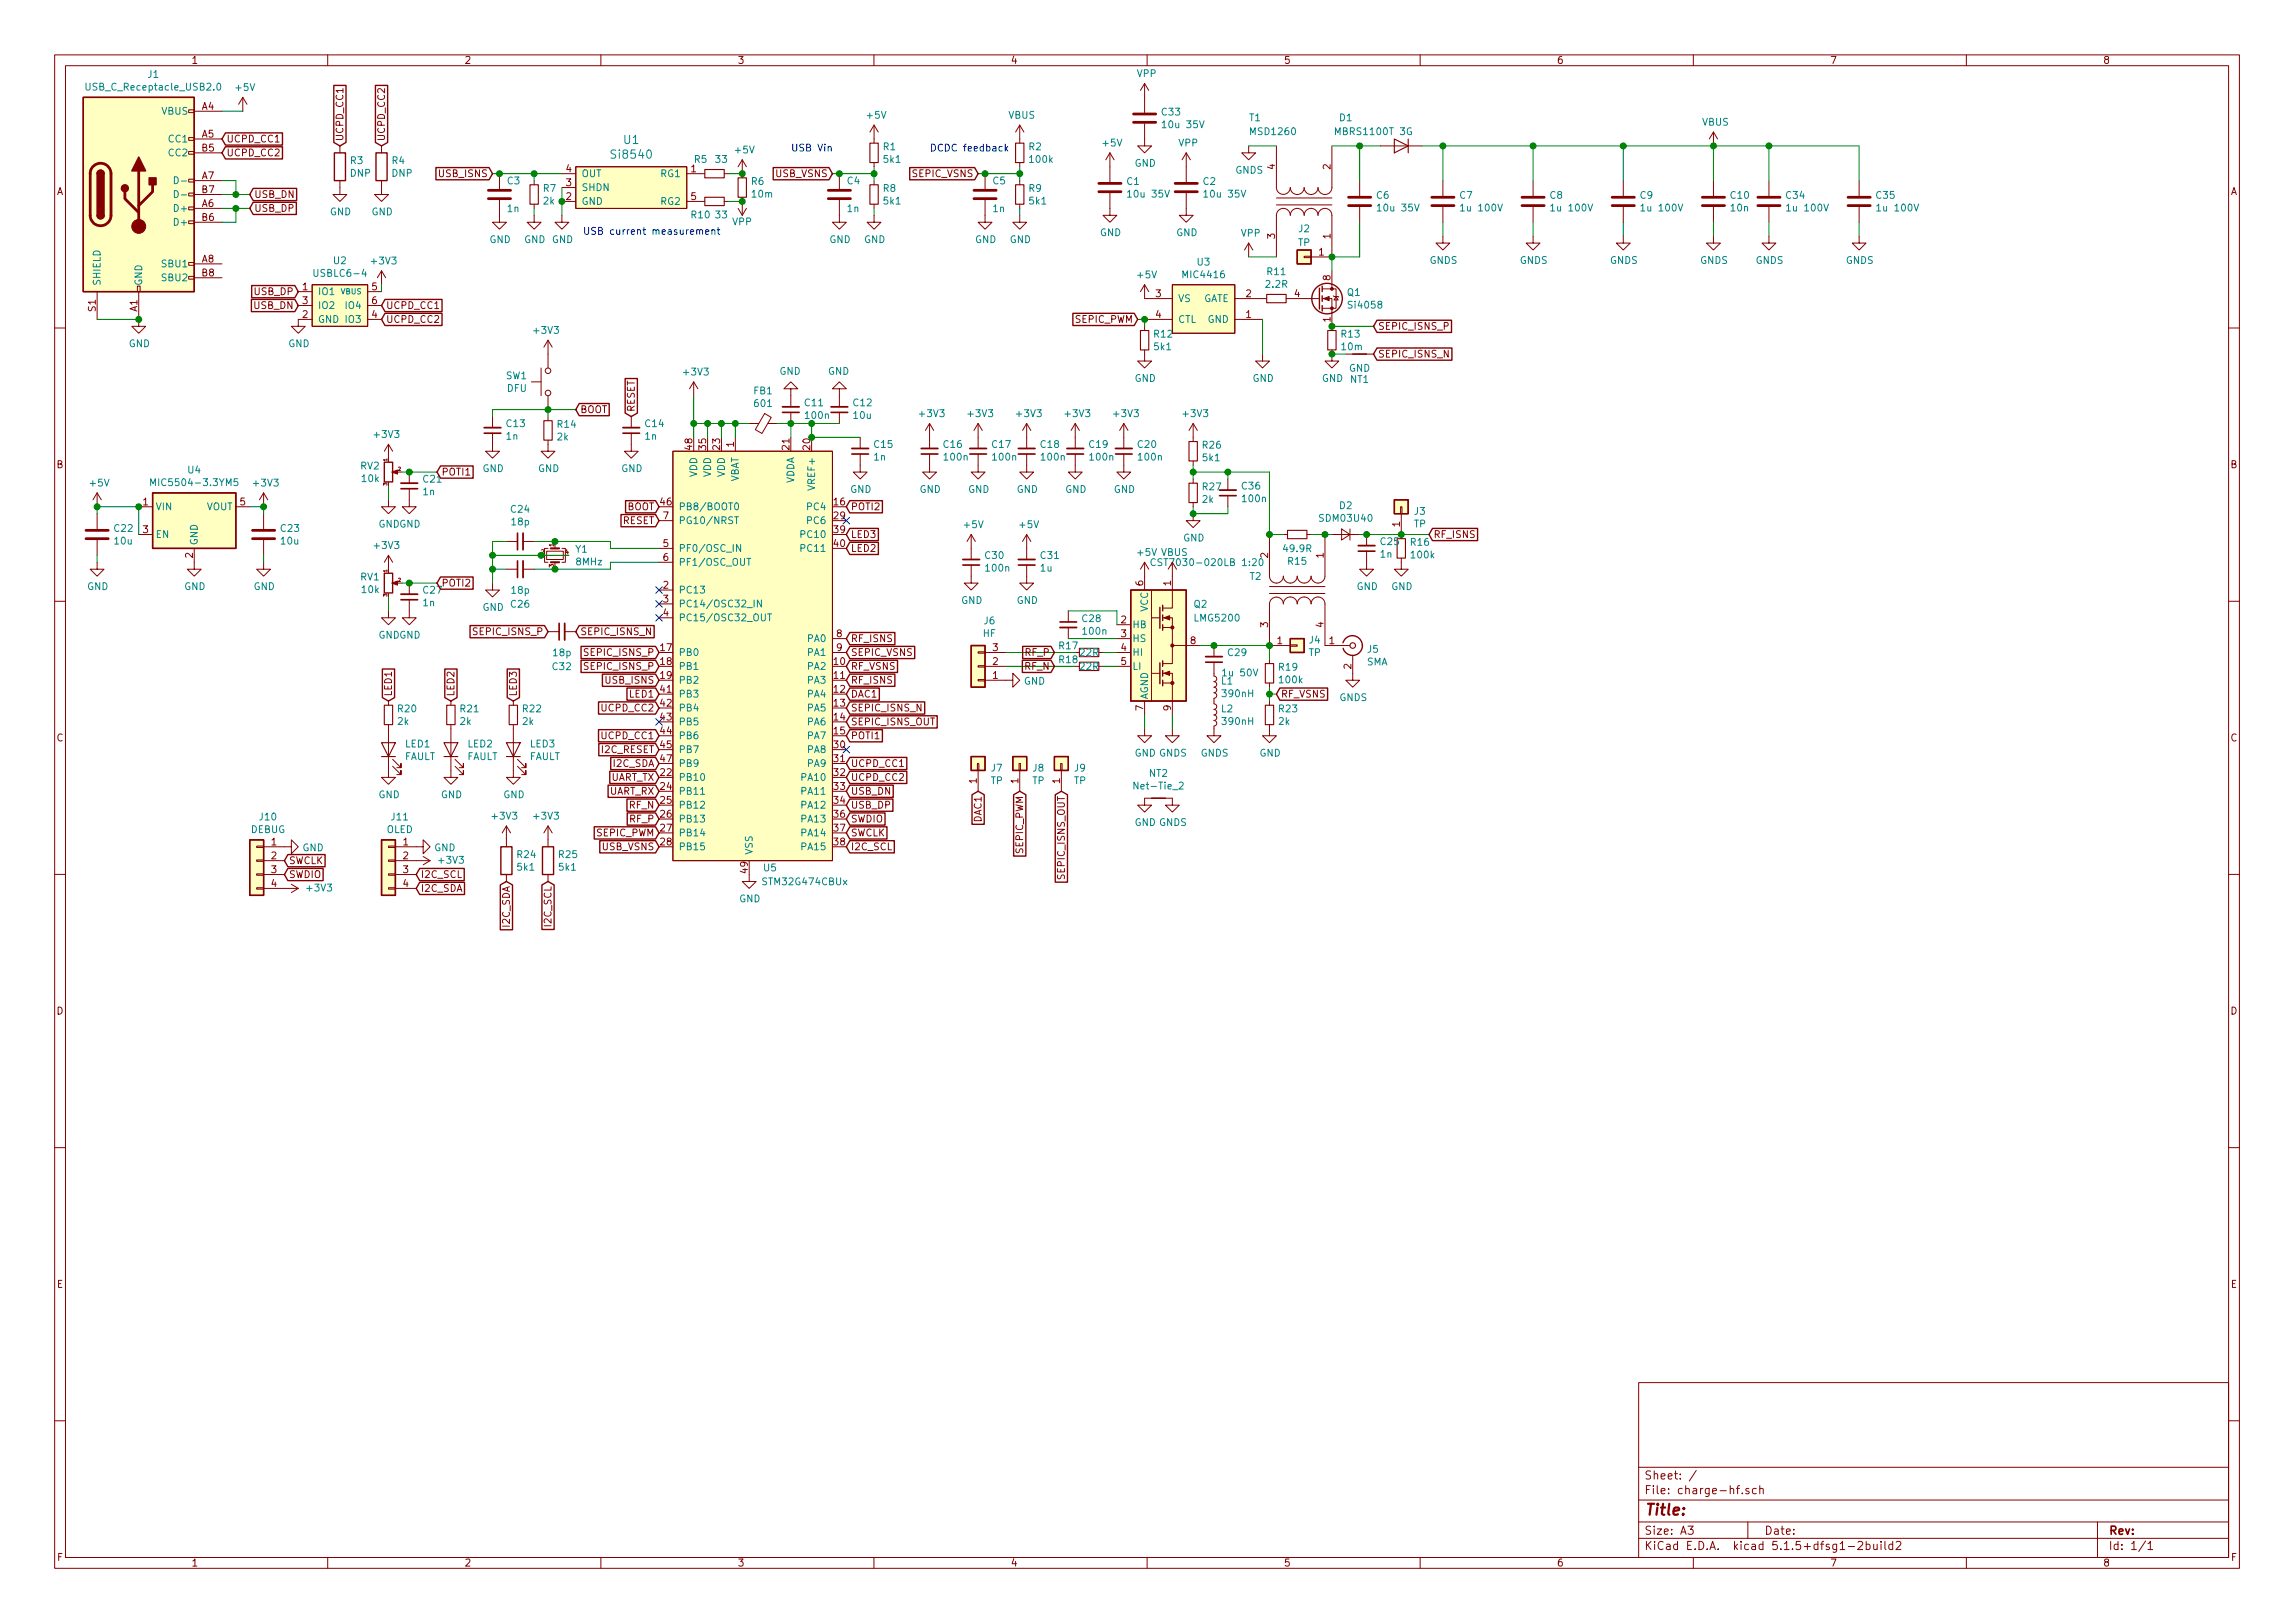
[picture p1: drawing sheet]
<svg xmlns="http://www.w3.org/2000/svg" width="420mm" height="297mm" viewBox="0 0 420 297" stroke-linecap="round" stroke-linejoin="round" font-family="sans-serif">
<defs><g id="words">
<text font-size="2.8" fill="#840000" x="301" y="277.3">Title:</text>
<g font-size="2.1" fill="#008484">
<text x="112.2" y="29">Si8540</text>
<text x="114.2" y="26.4">U1</text>
</g>
<g font-size="2.1" fill="#840000">
<text x="301" y="273.5">File: charge-hf.sch</text>
<text x="301" y="270.8">Sheet: /</text>
<text x="301" y="280.9">Size: A3</text>
<text x="323" y="280.9">Date:</text>
<text x="386" y="280.9">Rev:</text>
<text x="301" y="283.7">KiCad E.D.A. kicad 5.1.5+dfsg1-2build2</text>
<text x="386" y="283.7">Id: 1/1</text>
</g>
<g font-size="1.8" fill="#840000">
<text x="35" y="11.7">1</text>
<text x="85" y="11.7">2</text>
<text x="135" y="11.7">3</text>
<text x="185" y="11.7">4</text>
<text x="235" y="11.7">5</text>
<text x="285" y="11.7">6</text>
<text x="335" y="11.7">7</text>
<text x="385" y="11.7">8</text>
<text x="37" y="20.1">A4</text>
<text x="37" y="25.2">A5</text>
<text x="37" y="27.7">B5</text>
<text x="41.4" y="28.6">UCPD_CC2</text>
<text x="41.4" y="26.1">UCPD_CC1</text>
<text x="62.9" y="25.9" transform="rotate(-90 62.9 25.9)">UCPD_CC1</text>
<text x="70.5" y="25.9" transform="rotate(-90 70.5 25.9)">UCPD_CC2</text>
<text x="10.4" y="35.7">A</text>
<text x="37" y="32.8">A7</text>
<text x="37" y="35.3">B7</text>
<text x="80.5" y="32.4">USB_ISNS</text>
<text x="103.7" y="34.1">3</text>
<text x="103.7" y="31.5">4</text>
<text x="126.5" y="31.5">1</text>
<text x="142.1" y="32.4">USB_VSNS</text>
<text x="167.2" y="32.4">SEPIC_VSNS</text>
<text x="233.4" y="31" transform="rotate(-90 233.4 31)">4</text>
<text x="243.6" y="31" transform="rotate(-90 243.6 31)">2</text>
<text x="408.4" y="35.7">A</text>
<text x="37" y="37.9">A6</text>
<text x="37" y="40.4">B6</text>
<text x="46.5" y="36.2">USB_DN</text>
<text x="46.5" y="38.8">USB_DP</text>
<text x="103.7" y="36.6">2</text>
<text x="126.5" y="36.6">5</text>
<text x="233.4" y="43.7" transform="rotate(-90 233.4 43.7)">3</text>
<text x="241.5" y="46.8">1</text>
<text x="243.6" y="43.7" transform="rotate(-90 243.6 43.7)">1</text>
<text x="37" y="48">A8</text>
<text x="37" y="50.6">B8</text>
<text x="55.4" y="53.1">1</text>
<text x="68.1" y="53.1">5</text>
<text x="243.6" y="51.3" transform="rotate(-90 243.6 51.3)">8</text>
<text x="17.5" y="57" transform="rotate(-90 17.5 57)">S1</text>
<text x="25.1" y="57" transform="rotate(-90 25.1 57)">A1</text>
<text x="46.6" y="56.6">USB_DN</text>
<text x="46.7" y="54">USB_DP</text>
<text x="55.4" y="58.2">2</text>
<text x="55.4" y="55.7">3</text>
<text x="68.1" y="58.2">4</text>
<text x="68.1" y="55.7">6</text>
<text x="70.6" y="56.6">UCPD_CC1</text>
<text x="70.6" y="59.1">UCPD_CC2</text>
<text x="196.9" y="59.1">SEPIC_PWM</text>
<text x="211.6" y="54.4">3</text>
<text x="211.6" y="58.2">4</text>
<text x="228.1" y="58.2">1</text>
<text x="228.1" y="54.4">2</text>
<text x="237" y="54.4">4</text>
<text x="243.6" y="58.9" transform="rotate(-90 243.6 58.9)">1</text>
<text x="252.2" y="65.4">SEPIC_ISNS_N</text>
<text x="252.2" y="60.4">SEPIC_ISNS_P</text>
<text x="106.2" y="75.6">BOOT</text>
<text x="116.2" y="75.4" transform="rotate(-90 116.2 75.4)">RESET</text>
<text x="126.7" y="82.3" transform="rotate(-90 126.7 82.3)">48</text>
<text x="129.3" y="82.3" transform="rotate(-90 129.3 82.3)">35</text>
<text x="131.8" y="82.3" transform="rotate(-90 131.8 82.3)">23</text>
<text x="134.4" y="81.8" transform="rotate(-90 134.4 81.8)">1</text>
<text x="144.5" y="82.3" transform="rotate(-90 144.5 82.3)">21</text>
<text x="148.3" y="82.3" transform="rotate(-90 148.3 82.3)">20</text>
<text x="10.4" y="85.7">B</text>
<text x="80.8" y="87">POTI1</text>
<text x="408.4" y="85.7">B</text>
<text x="26.2" y="92.5">1</text>
<text x="44" y="92.5">5</text>
<text x="114" y="95.9">RESET</text>
<text x="114.8" y="93.4">BOOT</text>
<text x="121" y="92.5">46</text>
<text x="121.4" y="95">7</text>
<text x="152.7" y="92.5">16</text>
<text x="152.7" y="95">29</text>
<text x="155.7" y="93.4">POTI2</text>
<text x="26.2" y="97.6">3</text>
<text x="121.4" y="100.1">5</text>
<text x="152.7" y="97.6">39</text>
<text x="152.7" y="100.1">40</text>
<text x="155.7" y="98.5">LED3</text>
<text x="155.7" y="101">LED2</text>
<text x="256.3" y="96.4" transform="rotate(-90 256.3 96.4)">1</text>
<text x="262.4" y="98.5">RF_ISNS</text>
<text x="35.3" y="102.1" transform="rotate(-90 35.3 102.1)">2</text>
<text x="80.8" y="107.4">POTI2</text>
<text x="121.4" y="102.7">6</text>
<text x="121.4" y="107.7">2</text>
<text x="209.3" y="107.2" transform="rotate(-90 209.3 107.2)">6</text>
<text x="212.3" y="103.6">CST7030-020LB 1:20</text>
<text x="214.4" y="107.2" transform="rotate(-90 214.4 107.2)">1</text>
<text x="232.2" y="102.1" transform="rotate(-90 232.2 102.1)">2</text>
<text x="242.3" y="102.1" transform="rotate(-90 242.3 102.1)">1</text>
<text x="121.4" y="110.3">3</text>
<text x="121.4" y="112.8">4</text>
<text x="87" y="116.2">SEPIC_ISNS_P</text>
<text x="106.2" y="116.2">SEPIC_ISNS_N</text>
<text x="121" y="119.2">17</text>
<text x="153.2" y="116.6">8</text>
<text x="153.2" y="119.2">9</text>
<text x="155.7" y="117.5">RF_ISNS</text>
<text x="181.8" y="119.2">3</text>
<text x="205.3" y="114.1">2</text>
<text x="205.3" y="116.6">3</text>
<text x="205.3" y="119.2">4</text>
<text x="218" y="117.9">8</text>
<text x="232.2" y="114.8" transform="rotate(-90 232.2 114.8)">3</text>
<text x="233.8" y="117.9">1</text>
<text x="242.3" y="114.8" transform="rotate(-90 242.3 114.8)">4</text>
<text x="243.4" y="117.9">1</text>
<text x="107.3" y="120.1">SEPIC_ISNS_P</text>
<text x="107.3" y="122.6">SEPIC_ISNS_P</text>
<text x="111" y="125.1">USB_ISNS</text>
<text x="121" y="121.7">18</text>
<text x="121" y="124.2">19</text>
<text x="152.7" y="121.7">10</text>
<text x="152.7" y="124.2">11</text>
<text x="155.7" y="120.1">SEPIC_VSNS</text>
<text x="155.7" y="122.6">RF_VSNS</text>
<text x="155.7" y="125.1">RF_ISNS</text>
<text x="181.8" y="124.2">1</text>
<text x="181.8" y="121.7">2</text>
<text x="187.6" y="122.6">RF_N</text>
<text x="187.7" y="120.1">RF_P</text>
<text x="205.3" y="121.7">5</text>
<text x="247.4" y="122.4" transform="rotate(-90 247.4 122.4)">2</text>
<text x="71.8" y="127.5" transform="rotate(-90 71.8 127.5)">LED1</text>
<text x="83.2" y="127.5" transform="rotate(-90 83.2 127.5)">LED2</text>
<text x="94.6" y="127.5" transform="rotate(-90 94.6 127.5)">LED3</text>
<text x="110.3" y="130.2">UCPD_CC2</text>
<text x="115.3" y="127.7">LED1</text>
<text x="121" y="126.8">41</text>
<text x="121" y="129.3">42</text>
<text x="121" y="131.9">43</text>
<text x="152.7" y="126.8">12</text>
<text x="152.7" y="129.3">13</text>
<text x="152.7" y="131.9">14</text>
<text x="155.7" y="127.7">DAC1</text>
<text x="155.7" y="130.2">SEPIC_ISNS_N</text>
<text x="209.3" y="130.1" transform="rotate(-90 209.3 130.1)">7</text>
<text x="214.4" y="130.1" transform="rotate(-90 214.4 130.1)">9</text>
<text x="234.5" y="127.7">RF_VSNS</text>
<text x="10.4" y="135.7">C</text>
<text x="110.2" y="137.8">I2C_RESET</text>
<text x="110.3" y="135.3">UCPD_CC1</text>
<text x="121" y="134.4">44</text>
<text x="121" y="136.9">45</text>
<text x="152.7" y="134.4">15</text>
<text x="152.7" y="136.9">30</text>
<text x="155.7" y="132.8">SEPIC_ISNS_OUT</text>
<text x="155.7" y="135.3">POTI1</text>
<text x="408.4" y="135.7">C</text>
<text x="111.7" y="142.9">UART_TX</text>
<text x="112.4" y="140.4">I2C_SDA</text>
<text x="121" y="142">22</text>
<text x="121" y="139.5">47</text>
<text x="152.7" y="139.5">31</text>
<text x="152.7" y="142">32</text>
<text x="155.7" y="142.9">UCPD_CC2</text>
<text x="155.7" y="140.4">UCPD_CC1</text>
<text x="178.8" y="143.4" transform="rotate(-90 178.8 143.4)">1</text>
<text x="186.4" y="143.4" transform="rotate(-90 186.4 143.4)">1</text>
<text x="194.1" y="143.4" transform="rotate(-90 194.1 143.4)">1</text>
<text x="111.5" y="145.5">UART_RX</text>
<text x="115.2" y="148">RF_N</text>
<text x="121" y="144.6">24</text>
<text x="121" y="147.1">25</text>
<text x="121" y="149.6">26</text>
<text x="152.7" y="144.6">33</text>
<text x="152.7" y="147.1">34</text>
<text x="152.7" y="149.6">36</text>
<text x="155.7" y="145.5">USB_DN</text>
<text x="155.7" y="148">USB_DP</text>
<text x="49.7" y="154.7">1</text>
<text x="73.8" y="154.7">1</text>
<text x="109.2" y="153.1">SEPIC_PWM</text>
<text x="110.3" y="155.6">USB_VSNS</text>
<text x="115.3" y="150.5">RF_P</text>
<text x="121" y="152.2">27</text>
<text x="121" y="154.7">28</text>
<text x="152.7" y="152.2">37</text>
<text x="152.7" y="154.7">38</text>
<text x="155.7" y="155.6">I2C_SCL</text>
<text x="155.7" y="153.1">SWCLK</text>
<text x="155.7" y="150.5">SWDIO</text>
<text x="179.7" y="150.4" transform="rotate(-90 179.7 150.4)">DAC1</text>
<text x="49.7" y="157.3">2</text>
<text x="49.7" y="159.8">3</text>
<text x="52.9" y="160.7">SWDIO</text>
<text x="52.9" y="158.2">SWCLK</text>
<text x="73.8" y="157.3">2</text>
<text x="73.8" y="159.8">3</text>
<text x="77" y="160.7">I2C_SCL</text>
<text x="136.9" y="159.8" transform="rotate(-90 136.9 159.8)">49</text>
<text x="187.3" y="156.2" transform="rotate(-90 187.3 156.2)">SEPIC_PWM</text>
<text x="194.9" y="160.7" transform="rotate(-90 194.9 160.7)">SEPIC_ISNS_OUT</text>
<text x="49.7" y="162.3">4</text>
<text x="73.8" y="162.3">4</text>
<text x="77" y="163.2">I2C_SDA</text>
<text x="93.3" y="169.6" transform="rotate(-90 93.3 169.6)">I2C_SDA</text>
<text x="101" y="169.4" transform="rotate(-90 101 169.4)">I2C_SCL</text>
<text x="10.4" y="185.7">D</text>
<text x="408.4" y="185.7">D</text>
<text x="10.4" y="235.7">E</text>
<text x="408.4" y="235.7">E</text>
<text x="10.5" y="285.7">F</text>
<text x="35" y="286.7">1</text>
<text x="85" y="286.7">2</text>
<text x="135" y="286.7">3</text>
<text x="185" y="286.7">4</text>
<text x="235" y="286.7">5</text>
<text x="285" y="286.7">6</text>
<text x="335" y="286.7">7</text>
<text x="385" y="286.7">8</text>
<text x="408.5" y="285.7">F</text>
</g>
<g font-size="1.8" fill="#008484">
<text x="16.3" y="16.6">USB_C_Receptacle_USB2.0</text>
<text x="27.1" y="14.3">J1</text>
<text x="43.2" y="16.6">+5V</text>
<text x="208.2" y="14.1">VPP</text>
<text x="29.6" y="21">VBUS</text>
<text x="158.8" y="21.7">+5V</text>
<text x="184.6" y="21.7">VBUS</text>
<text x="212.8" y="21.1">C33</text>
<text x="213.2" y="23.5">10u 35V</text>
<text x="228.8" y="22.2">T1</text>
<text x="245.3" y="22.2">D1</text>
<text x="311.6" y="23">VBUS</text>
<text x="31" y="26.1">CC1</text>
<text x="31" y="28.6">CC2</text>
<text x="127.2" y="29.8">R5</text>
<text x="131.1" y="29.8">33</text>
<text x="134.7" y="28.1">+5V</text>
<text x="161.7" y="27.5">R1</text>
<text x="161.8" y="29.8">5k1</text>
<text x="188.4" y="27.5">R2</text>
<text x="188.6" y="29.8">100k</text>
<text x="202" y="26.8">+5V</text>
<text x="215.8" y="26.8">VPP</text>
<text x="229.1" y="24.7">MSD1260</text>
<text x="244.9" y="24.7">MBRS1100T 3G</text>
<text x="64.1" y="32.3">DNP</text>
<text x="64.2" y="30">R3</text>
<text x="71.8" y="32.3">DNP</text>
<text x="71.8" y="30">R4</text>
<text x="92.9" y="33.7">C3</text>
<text x="99.5" y="35.1">R7</text>
<text x="106.4" y="35">SHDN</text>
<text x="106.4" y="32.4">OUT</text>
<text x="121.1" y="32.4">RG1</text>
<text x="137.6" y="33.8">R6</text>
<text x="155.1" y="33.7">C4</text>
<text x="161.7" y="35.1">R8</text>
<text x="181.8" y="33.7">C5</text>
<text x="188.4" y="35.1">R9</text>
<text x="206.3" y="33.8">C1</text>
<text x="207.7" y="30.5">GND</text>
<text x="220.3" y="33.8">C2</text>
<text x="226.2" y="31.8">GNDS</text>
<text x="32.2" y="38.8">D+</text>
<text x="32.2" y="41.3">D+</text>
<text x="60.4" y="39.4">GND</text>
<text x="68" y="39.4">GND</text>
<text x="92.9" y="38.8">1n</text>
<text x="99.5" y="37.4">2k</text>
<text x="106.4" y="37.5">GND</text>
<text x="121.1" y="37.5">RG2</text>
<text x="126.6" y="40">R10</text>
<text x="131.1" y="40">33</text>
<text x="134.1" y="41.2">VPP</text>
<text x="137.8" y="36.2">10m</text>
<text x="155.2" y="38.8">1n</text>
<text x="161.8" y="37.4">5k1</text>
<text x="181.8" y="38.8">1n</text>
<text x="188.5" y="37.4">5k1</text>
<text x="206.9" y="36.2">10u 35V</text>
<text x="220.9" y="36.2">10u 35V</text>
<text x="252" y="36.4">C6</text>
<text x="252.6" y="38.7">10u 35V</text>
<text x="267.3" y="36.4">C7</text>
<text x="267.8" y="38.7">1u 100V</text>
<text x="283.8" y="36.4">C8</text>
<text x="284.4" y="38.7">1u 100V</text>
<text x="300.3" y="36.4">C9</text>
<text x="300.9" y="38.7">1u 100V</text>
<text x="316.9" y="36.4">C10</text>
<text x="316.9" y="38.7">10n</text>
<text x="327.1" y="36.4">C34</text>
<text x="327.5" y="38.7">1u 100V</text>
<text x="343.6" y="36.4">C35</text>
<text x="344" y="38.7">1u 100V</text>
<text x="89.6" y="44.5">GND</text>
<text x="96" y="44.5">GND GND</text>
<text x="151.8" y="44.5">GND</text>
<text x="158.2" y="44.5">GND</text>
<text x="178.5" y="44.5">GND</text>
<text x="184.9" y="44.5">GND</text>
<text x="201.4" y="43.2">GND</text>
<text x="215.3" y="43.2">GND</text>
<text x="227.2" y="43.3">VPP</text>
<text x="237.6" y="45">TP</text>
<text x="237.8" y="42.5">J2</text>
<text x="18.4" y="52.4" transform="rotate(-90 18.4 52.4)">SHIELD</text>
<text x="26" y="52.4" transform="rotate(-90 26 52.4)">GND</text>
<text x="29.8" y="48.9">SBU1</text>
<text x="29.8" y="51.5">SBU2</text>
<text x="57.9" y="50.7">USBLC6-4</text>
<text x="61.1" y="48.3">U2</text>
<text x="68.1" y="48.4">+3V3</text>
<text x="208.3" y="50.9">+5V</text>
<text x="216.8" y="50.9">MIC4416</text>
<text x="219.2" y="48.6">U3</text>
<text x="231.8" y="52.7">2.2R</text>
<text x="232.1" y="50.4">R11</text>
<text x="261.7" y="48.3">GNDS</text>
<text x="278.3" y="48.3">GNDS</text>
<text x="294.8" y="48.3">GNDS</text>
<text x="311.3" y="48.3">GNDS</text>
<text x="321.4" y="48.3">GNDS</text>
<text x="337.9" y="48.3">GNDS</text>
<text x="58.2" y="54">IO1</text>
<text x="58.2" y="59.1">GND</text>
<text x="58.2" y="56.6">IO2</text>
<text x="63.4" y="59.1">IO3</text>
<text x="63.4" y="56.6">IO4</text>
<text x="215.6" y="55.3">VS</text>
<text x="215.6" y="59.1">CTL</text>
<text x="220.1" y="55.3">GATE</text>
<text x="221.1" y="59.1">GND</text>
<text x="246.7" y="54.2">Q1</text>
<text x="247.1" y="56.5">Si4058</text>
<text x="23.6" y="63.5">GND</text>
<text x="52.8" y="63.5">GND</text>
<text x="97.9" y="61.1">+3V3</text>
<text x="211.3" y="61.8">R12</text>
<text x="211.4" y="64.1">5k1</text>
<text x="245.6" y="61.8">R13</text>
<text x="245.7" y="64.1">10m</text>
<text x="92.7" y="69.4">SW1</text>
<text x="92.8" y="71.7">DFU</text>
<text x="125.3" y="68.7">+3V3</text>
<text x="142.7" y="68.6">GND</text>
<text x="151.6" y="68.6">GND</text>
<text x="207.7" y="69.9">GND</text>
<text x="229.3" y="69.9">GND</text>
<text x="242" y="69.9">GND</text>
<text x="247" y="68">GND</text>
<text x="247.2" y="70.1">NT1</text>
<text x="138" y="72.2">FB1</text>
<text x="138.2" y="74.5">601</text>
<text x="147.4" y="74.4">C11</text>
<text x="147.6" y="76.7">100n</text>
<text x="156.3" y="74.4">C12</text>
<text x="156.3" y="76.7">10u</text>
<text x="168.5" y="76.3">+3V3</text>
<text x="177.4" y="76.3">+3V3</text>
<text x="186.3" y="76.3">+3V3</text>
<text x="195.1" y="76.3">+3V3</text>
<text x="204" y="76.3">+3V3</text>
<text x="216.7" y="76.3">+3V3</text>
<text x="68.7" y="80.1">+3V3</text>
<text x="92.7" y="80.5">1n</text>
<text x="92.8" y="78.2">C13</text>
<text x="102.1" y="80.6">2k</text>
<text x="102.1" y="78.3">R14</text>
<text x="118.1" y="80.5">1n</text>
<text x="118.2" y="78.2">C14</text>
<text x="160.1" y="82">C15</text>
<text x="172.8" y="82">C16</text>
<text x="181.7" y="82">C17</text>
<text x="190.6" y="82">C18</text>
<text x="199.5" y="82">C19</text>
<text x="208.4" y="82">C20</text>
<text x="220.2" y="82.1">R26</text>
<text x="16.6" y="89">+5V</text>
<text x="28.6" y="89">MIC5504-3.3YM5</text>
<text x="34.4" y="86.7">U4</text>
<text x="46.6" y="89">+3V3</text>
<text x="66" y="85.9">RV2</text>
<text x="66.3" y="88.2">10k</text>
<text x="77.5" y="88.3">C21</text>
<text x="88.3" y="86.4">GND</text>
<text x="98.5" y="86.4">GND</text>
<text x="113.7" y="86.4">GND</text>
<text x="127.6" y="87.3" transform="rotate(-90 127.6 87.3)">VDD</text>
<text x="130.2" y="87.3" transform="rotate(-90 130.2 87.3)">VDD</text>
<text x="132.7" y="87.3" transform="rotate(-90 132.7 87.3)">VDD</text>
<text x="135.3" y="88.4" transform="rotate(-90 135.3 88.4)">VBAT</text>
<text x="145.4" y="88.6" transform="rotate(-90 145.4 88.6)">VDDA</text>
<text x="149.2" y="89.3" transform="rotate(-90 149.2 89.3)">VREF+</text>
<text x="160" y="84.3">1n</text>
<text x="173" y="84.3">100n</text>
<text x="181.9" y="84.3">100n</text>
<text x="190.8" y="84.3">100n</text>
<text x="199.6" y="84.3">100n</text>
<text x="208.5" y="84.3">100n</text>
<text x="220.2" y="89.7">R27</text>
<text x="220.3" y="84.4">5k1</text>
<text x="227.4" y="89.6">C36</text>
<text x="28.4" y="93.4">VIN</text>
<text x="37.8" y="93.4">VOUT</text>
<text x="77.5" y="90.6">1n</text>
<text x="93.6" y="93.8">C24</text>
<text x="124.2" y="93.4">PB8/BOOT0</text>
<text x="124.2" y="95.9">PG10/NRST</text>
<text x="148" y="93.4">PC4</text>
<text x="148" y="95.9">PC6</text>
<text x="155.7" y="90.2">GND</text>
<text x="168.4" y="90.2">GND</text>
<text x="177.2" y="90.2">GND</text>
<text x="186.1" y="90.2">GND</text>
<text x="195" y="90.2">GND</text>
<text x="203.9" y="90.2">GND</text>
<text x="220.2" y="92">2k</text>
<text x="227.6" y="91.9">100n</text>
<text x="241.8" y="95.5">SDM03U40</text>
<text x="245.3" y="93.2">D2</text>
<text x="259" y="94.2">J3</text>
<text x="21" y="97.3">C22</text>
<text x="21" y="99.7">10u</text>
<text x="28.4" y="98.5">EN</text>
<text x="36.2" y="99.9" transform="rotate(-90 36.2 99.9)">GND</text>
<text x="51.5" y="97.3">C23</text>
<text x="51.5" y="99.7">10u</text>
<text x="68.7" y="100.5">+3V3</text>
<text x="69.3" y="96.6">GNDGND</text>
<text x="93.7" y="96.2">18p</text>
<text x="105.4" y="101.2">Y1</text>
<text x="124.2" y="101">PF0/OSC_IN</text>
<text x="147" y="98.5">PC10</text>
<text x="147" y="101">PC11</text>
<text x="176.6" y="96.7">+5V</text>
<text x="186.7" y="96.7">+5V</text>
<text x="208.3" y="101.7">+5V VBUS</text>
<text x="216.6" y="99.1">GND</text>
<text x="235.1" y="101.1">49.9R</text>
<text x="252.8" y="99.8">C25</text>
<text x="258.3" y="99.9">R16</text>
<text x="258.9" y="96.5">TP</text>
<text x="16" y="108">GND</text>
<text x="33.7" y="108">GND</text>
<text x="46.4" y="108">GND</text>
<text x="66" y="106.2">RV1</text>
<text x="105.5" y="103.5">8MHz</text>
<text x="124.2" y="103.5">PF1/OSC_OUT</text>
<text x="180.4" y="102.3">C30</text>
<text x="180.6" y="104.6">100n</text>
<text x="190.5" y="104.6">1u</text>
<text x="190.6" y="102.3">C31</text>
<text x="228.9" y="106.1">T2</text>
<text x="235.9" y="103.4">R15</text>
<text x="248.4" y="108">GND</text>
<text x="252.8" y="102.1">1n</text>
<text x="254.7" y="108">GND</text>
<text x="258.5" y="102.2">100k</text>
<text x="66.3" y="108.5">10k</text>
<text x="77.5" y="111">1n</text>
<text x="77.5" y="108.6">C27</text>
<text x="88.3" y="111.8">GND</text>
<text x="93.6" y="111.2">C26</text>
<text x="93.7" y="108.7">18p</text>
<text x="124.2" y="108.6">PC13</text>
<text x="124.2" y="111.2">PC14/OSC32_IN</text>
<text x="124.2" y="113.7">PC15/OSC32_OUT</text>
<text x="176" y="110.5">GND</text>
<text x="186.1" y="110.5">GND</text>
<text x="198.2" y="113.9">C28</text>
<text x="210.2" y="112" transform="rotate(-90 210.2 112)">VCC</text>
<text x="218.6" y="111.2">Q2</text>
<text x="218.9" y="113.8">LMG5200</text>
<text x="69.3" y="116.9">GNDGND</text>
<text x="148" y="117.5">PA0</text>
<text x="180" y="116.6">HF</text>
<text x="180.2" y="114.3">J6</text>
<text x="194" y="118.8">R17</text>
<text x="198.4" y="116.2">100n</text>
<text x="207.3" y="115">HB</text>
<text x="207.3" y="117.5">HS</text>
<text x="239.7" y="117.8">J4</text>
<text x="250.4" y="119.5">J5</text>
<text x="101.2" y="122.6">C32</text>
<text x="101.3" y="120.1">18p</text>
<text x="124.2" y="120.1">PB0</text>
<text x="124.2" y="122.6">PB1</text>
<text x="124.2" y="125.1">PB2</text>
<text x="148" y="122.6">PA2</text>
<text x="148" y="125.1">PA3</text>
<text x="148" y="120.1">PA1</text>
<text x="187.5" y="125.3">GND</text>
<text x="194" y="121.4">R18</text>
<text x="197.8" y="120.1">22R</text>
<text x="197.8" y="122.6">22R</text>
<text x="207.3" y="120.1">HI</text>
<text x="207.3" y="122.6">LI</text>
<text x="223.6" y="125.3">L1</text>
<text x="224.2" y="123.8">1u 50V</text>
<text x="224.9" y="120.1">C29</text>
<text x="234.2" y="122.7">R19</text>
<text x="234.3" y="125.1">100k</text>
<text x="239.6" y="120.1">TP</text>
<text x="250.2" y="121.8">SMA</text>
<text x="72.9" y="130.4">R20</text>
<text x="84.3" y="130.4">R21</text>
<text x="95.8" y="130.4">R22</text>
<text x="124.2" y="127.7">PB3</text>
<text x="124.2" y="130.2">PB4</text>
<text x="148" y="127.7">PA4</text>
<text x="148" y="130.2">PA5</text>
<text x="210.2" y="128.1" transform="rotate(-90 210.2 128.1)">AGND</text>
<text x="223.6" y="130.4">L2</text>
<text x="224" y="127.6">390nH</text>
<text x="234.2" y="130.4">R23</text>
<text x="245.2" y="128.3">GNDS</text>
<text x="72.8" y="132.7">2k</text>
<text x="74.2" y="136.8">LED1</text>
<text x="84.3" y="132.7">2k</text>
<text x="85.6" y="136.8">LED2</text>
<text x="95.7" y="132.7">2k</text>
<text x="97.1" y="136.8">LED3</text>
<text x="124.2" y="132.8">PB5</text>
<text x="124.2" y="135.3">PB6</text>
<text x="124.2" y="137.8">PB7</text>
<text x="148" y="132.8">PA6</text>
<text x="148" y="135.3">PA7</text>
<text x="148" y="137.8">PA8</text>
<text x="224" y="132.7">390nH</text>
<text x="234.1" y="132.7">2k</text>
<text x="74" y="139.1">FAULT</text>
<text x="85.4" y="139.1">FAULT</text>
<text x="96.9" y="139.1">FAULT</text>
<text x="124.2" y="142.9">PB10</text>
<text x="124.2" y="140.4">PB9</text>
<text x="147" y="142.9">PA10</text>
<text x="148" y="140.4">PA9</text>
<text x="181.4" y="143.5">TP</text>
<text x="181.5" y="141.2">J7</text>
<text x="189" y="143.5">TP</text>
<text x="189.1" y="141.2">J8</text>
<text x="196.6" y="143.5">TP</text>
<text x="196.7" y="141.2">J9</text>
<text x="207.7" y="138.5">GND GNDS</text>
<text x="210.4" y="142.2">NT2</text>
<text x="219.8" y="138.5">GNDS</text>
<text x="230.6" y="138.5">GND</text>
<text x="69.3" y="146.1">GND</text>
<text x="80.7" y="146.1">GND</text>
<text x="90.2" y="150">+3V3</text>
<text x="92.2" y="146.1">GND</text>
<text x="97.9" y="150">+3V3</text>
<text x="124.2" y="145.5">PB11</text>
<text x="124.2" y="148">PB12</text>
<text x="147" y="145.5">PA11</text>
<text x="147" y="148">PA12</text>
<text x="208.1" y="144.5">Net-Tie_2</text>
<text x="45.9" y="152.5">DEBUG</text>
<text x="47.6" y="150.2">J10</text>
<text x="55.4" y="155.8">GND</text>
<text x="70.8" y="152.5">OLED</text>
<text x="71.7" y="150.2">J11</text>
<text x="79.5" y="155.8">GND</text>
<text x="124.2" y="150.5">PB13</text>
<text x="124.2" y="153.1">PB14</text>
<text x="124.2" y="155.6">PB15</text>
<text x="147" y="150.5">PA13</text>
<text x="147" y="153.1">PA14</text>
<text x="147" y="155.6">PA15</text>
<text x="207.7" y="151.2">GND GNDS</text>
<text x="80.5" y="158.1">+3V3</text>
<text x="94.7" y="157">R24</text>
<text x="94.8" y="159.3">5k1</text>
<text x="102.4" y="157">R25</text>
<text x="102.4" y="159.3">5k1</text>
<text x="137.8" y="156.5" transform="rotate(-90 137.8 156.5)">VSS</text>
<text x="139.9" y="159.5">U5</text>
<text x="56.3" y="163.2">+3V3</text>
<text x="135.3" y="165.1">GND</text>
<text x="139.9" y="162">STM32G474CBUx</text>
</g>
<g font-size="1.8" fill="#0000c2">
<text x="144.8" y="27.7">USB Vin</text>
<text x="170.2" y="27.7">DCDC feedback</text>
<text x="106.7" y="43">USB current measurement</text>
</g>
<text font-size="1.4" fill="#008484" x="62.5" y="53.9">VBUS</text>
<g font-size="1.1" fill="#840000">
<text x="99.1" y="101.4">2</text>
<text x="101.4" y="100" transform="rotate(-90 101.4 100)">1</text>
<text x="103.5" y="101.4">4</text>
<text x="101.4" y="103.8" transform="rotate(-90 101.4 103.8)">3</text>
</g>
<g font-size=".9" fill="#840000">
<text x="70.9" y="88.8" transform="rotate(-90 70.9 88.8)">3</text>
<text x="70.9" y="84.4" transform="rotate(-90 70.9 84.4)">1</text>
<text x="72.9" y="86.2">2</text>
<text x="70.9" y="104.7" transform="rotate(-90 70.9 104.7)">1</text>
<text x="72.9" y="106.5">2</text>
<text x="70.9" y="109.2" transform="rotate(-90 70.9 109.2)">3</text>
</g>
</g></defs>
<g fill="none" stroke="#840000" stroke-width=".18">
<path d="M10 10h400v277h-400zM12 12h396v273.1h-396zM44.4 17.8l-.7 1.3M44.4 17.8v2.6M44.4 17.8l.8 1.3M60 10v2M110 10v2M160 10v2M209.5 15.3v5.3M209.5 15.3l.8 1.2M209.5 15.3l-.7 1.2M210 10v2"/>
<path d="M260 10v2M310 10v2M360 10v2M34.5 37.9h1.1v.5h-1.1zM34.5 35.3h1.1v.6h-1.1zM34.5 32.8h1.1v.5h-1.1zM34.5 27.7h1.1v.5h-1.1zM34.5 25.2h1.1v.5h-1.1zM34.5 20.1h1.1v.5h-1.1zM35.6 20.4h5M35.6 25.4h5M35.6 38.1h5"/>
<path d="M35.6 33.1h5M35.6 28h5M35.6 35.6h5M62.2 33.1v2.5h1.3l-1.3 1.3-1.2-1.3h1.2M62.2 26.7v1.3M69.8 33.1v2.5h1.3l-1.3 1.3-1.2-1.3h1.2M69.8 26.7v1.3M91.4 36.6v4.1h1.3l-1.3 1.2-1.2-1.2h1.2M91.4 31.8v2.8M97.8 39.4v1.3h1.3l-1.3 1.2-1.3-1.2h1.3M97.8 33.1v.7M97.8 37.4v.7"/>
<path d="M102.9 39.4v1.3h1.2l-1.2 1.2-1.3-1.2h1.3M102.9 36.9h2.5M102.9 31.8h2.5M102.9 34.3h2.5M105.4 30.5h20.3v7.6h-20.3zM125.7 36.9h3.3M125.7 31.8h3.3M132.6 36.9h.7M132.6 31.8h.7M135.1 38.1l.8 1.3M135.9 29.2v3.3M135.9 36.1v3.3"/>
<path d="M135.9 29.2l-.8 1.3M135.9 29.2l.8 1.3M136.7 38.1l-.8 1.3M153.7 36.6v4.1h1.2l-1.2 1.2-1.3-1.2h1.3M153.7 31.8v2.8M160 39.4v1.3h1.3l-1.3 1.2-1.3-1.2h1.3M160 22.9v3.3M160 29.8v.7M160 33.1v.7M160 37.4v.7M160 22.9l-.7 1.3M160 22.9l.8 1.3"/>
<path d="M180.3 36.6v4.1h1.3l-1.3 1.2-1.2-1.2h1.2M180.3 31.8v2.8M186.7 39.4v1.3h1.3l-1.3 1.2-1.3-1.2h1.3M186.7 22.9v3.3M186.7 29.8v.7M186.7 33.1v.7M186.7 37.4v.7M186.7 22.9l-.8 1.3M186.7 22.9l.8 1.3M203.2 35.3v4.1h1.3l-1.3 1.3-1.3-1.3h1.3M203.2 28l-.8 1.2M203.2 28v5.3"/>
<path d="M203.2 28l.8 1.2M209.5 22.6v4.1h1.3l-1.3 1.3-1.2-1.3h1.2M217.2 35.3v4.1h1.2l-1.2 1.3-1.3-1.3h1.3M217.2 28l-.8 1.2M217.2 28v5.3M217.2 28l.7 1.2M228.6 26.7v1.3h1.3l-1.3 1.2-1.3-1.2h1.3M233.7 26.7v7.6a1.27 1.27 0 0 0 1.2 1.3 1.27 1.27 0 0 0 1.3-1.3 1.27 1.27 0 0 0 1.3 1.3 1.27 1.27 0 0 0 1.3-1.3 1.27 1.27 0 0 0 1.2 1.3 1.27 1.27 0 0 0 1.3-1.3 1.27 1.27 0 0 0 1.3 1.3 1.27 1.27 0 0 0 1.2-1.3v-7.6M233.7 37.5h10.1M233.7 36.2h10.1M248.9 33.1v2.8M248.9 37.9v2.8"/>
<path d="M252.7 26.7h7.6M264.2 33.1v2.8M264.2 37.9v2.8M280.7 33.1v2.8M280.7 37.9v2.8M297.2 33.1v2.8M297.2 37.9v2.8M313.7 24.2v2.5M313.7 33.1v2.8M313.7 37.9v2.8M313.7 24.2l-.8 1.2M313.7 24.2l.8 1.2"/>
<path d="M323.8 33.1v2.8M323.8 37.9v2.8M340.4 33.1v2.8M340.4 37.9v2.8M17.8 53.4v5.1M25.1 52.4h.6v1h-.6zM25.4 53.4v6.3h1.3l-1.3 1.3-1.3-1.3h1.3M34.5 50.6h1.1v.5h-1.1zM34.5 48h1.1v.6h-1.1zM34.5 40.4h1.1v.5h-1.1zM35.6 48.3h5M35.6 40.7h5"/>
<path d="M35.6 50.8h5M54.6 53.4h2.5M54.6 55.9h2.5M57.1 52.1h10.2v7.6h-10.2zM57.1 58.5h-2.5v1.2h1.3l-1.3 1.3-1.3-1.3h1.3M67.3 53.4h2.5M67.3 58.5h2.5M67.3 55.9h2.5M69.8 49.6v2.5M69.8 49.6l-.7 1.2M69.8 49.6l.8 1.2M209.5 52.1v2.5h5.1"/>
<path d="M209.5 59.7v.8M209.5 58.5h5.1M209.5 52.1l-.7 1.3M209.5 52.1l.8 1.3M214.6 52.1h11.5v8.9h-11.5zM226.1 54.6h5.8M226.1 58.5h5M228.6 44.5l-.8 1.3M228.6 44.5v2.5M228.6 44.5l.8 1.3M233.7 47v-7.6a1.27 1.27 0 0 1 1.2-1.3 1.27 1.27 0 0 1 1.3 1.3 1.27 1.27 0 0 1 1.3-1.3 1.27 1.27 0 0 1 1.3 1.3 1.27 1.27 0 0 1 1.2-1.3 1.27 1.27 0 0 1 1.3 1.3 1.27 1.27 0 0 1 1.3-1.3 1.27 1.27 0 0 1 1.2 1.3v7.6h-3.8M235.5 54.6h6.1"/>
<path d="M238.8 46.9h1.2v.3h-1.2zM242.1 54.6h1.7v5.9M242.1 52.9h2.5v3.5h-2.5M243.8 49.6v3.3M244.1 54.1l.1 .2h.8l.1 .1M244.6 54.3l.4 .6h-.8zM264.2 43.2v1.3h1.2l-1.2 1.3-1.3-1.3h1.3M280.7 43.2v1.3h1.2l-1.2 1.3-1.3-1.3h1.3M297.2 43.2v1.3h1.2l-1.2 1.3-1.3-1.3h1.3M313.7 43.2v1.3h1.3l-1.3 1.3-1.3-1.3h1.3M323.8 43.2v1.3h1.3l-1.3 1.3-1.2-1.3h1.2M340.4 43.2v1.3h1.2l-1.2 1.3-1.3-1.3h1.3"/>
<path d="M10 60h2M90.2 79.3v3.3h1.2l-1.2 1.3-1.3-1.3h1.3M90.2 76.2v2.1M97.3 69.9h1.8M99.1 67.3v5.1M100.3 62.3v5M100.3 72.4v2.6M100.3 76.2v.8M100.3 62.3l.8 1.2M100.3 62.3l-.7 1.2M115.6 79.3v3.3h1.2l-1.2 1.3-1.3-1.3h1.3M115.6 76.2v2.1"/>
<path d="M127 69.9l-.8 1.3M127 69.9v2.5M127 69.9l.8 1.3M137.2 77.5h1.7M140 75.7l1.2 .7-1.7 2.9-1.2-.7zM140.6 77.5h1.6M144.8 71.2h1.2l-1.2-1.3-1.3 1.3h1.3v3.3M144.8 75.5v2M153.7 71.2h1.2l-1.2-1.3-1.3 1.3h1.3v3.3M153.7 75.5v2M170.2 77.5l-.8 1.3M170.2 77.5v4.6"/>
<path d="M170.2 77.5l.7 1.3M179.1 77.5v4.6M179.1 77.5l-.8 1.3M179.1 77.5l.7 1.3M188 77.5v4.6M188 77.5l-.8 1.3M188 77.5l.7 1.3M196.8 77.5l-.7 1.3M196.8 77.5v4.6M196.8 77.5l.8 1.3M205.7 77.5l-.7 1.3M205.7 77.5v4.6"/>
<path d="M205.7 77.5l.8 1.3M209.5 64v2.1h1.3l-1.3 1.2-1.2-1.2h1.2M218.4 77.5v3.3M218.4 77.5l-.7 1.3M218.4 77.5l.8 1.3M231.1 64.8v1.3h1.3l-1.3 1.2-1.2-1.2h1.2M243.8 64v2.1h1.3l-1.3 1.2-1.2-1.2h1.2M246.4 64.8h5.1M408 60h2M17.8 90.2v2.5M17.8 94v2.8M17.8 98.8v2.8"/>
<path d="M17.8 90.2l-.8 1.3M17.8 90.2l.7 1.3M25.4 92.7h2.5M25.4 97.8h2.5M43.2 92.7h2.5M48.3 90.2v2.5M48.3 94v2.8M48.3 98.8v2.8M48.3 90.2l-.8 1.3M48.3 90.2l.7 1.3M71.1 91.5v1.2h1.3l-1.3 1.3-1.3-1.3h1.3M71.1 81.3l.8 1.3"/>
<path d="M71.1 81.3v2.6M71.1 81.3l-.7 1.3M74.9 89.4v3.3h1.3l-1.3 1.3-1.2-1.3h1.2M74.9 86.4v2M92.7 99.1h2M95.8 99.1h2M100.3 80.6v2h1.3l-1.3 1.3-1.2-1.3h1.2M101.6 99.1v1.3M120.6 95.3h2.6M123.2 82.6h29.2v74.9h-29.2zM134.6 80v2.6M157.5 83.1v3.3h1.2l-1.2 1.3-1.3-1.3h1.3"/>
<path d="M157.5 80v2.1M170.2 83.1v3.3h1.2l-1.2 1.3-1.3-1.3h1.3M177.8 97.8v4.6M177.8 97.8l-.8 1.3M177.8 97.8l.8 1.3M179.1 83.1v3.3h1.2l-1.2 1.3-1.3-1.3h1.3M188 83.1v3.3h1.2l-1.2 1.3-1.3-1.3h1.3M188 97.8l-.8 1.3M188 97.8v4.6M188 97.8l.7 1.3M196.8 83.1v3.3h1.3l-1.3 1.3-1.2-1.3h1.2M205.7 83.1v3.3h1.3l-1.3 1.3-1.2-1.3h1.2"/>
<path d="M218.4 94v1.3h1.3l-1.3 1.3-1.2-1.3h1.2M218.4 84.4v.7M218.4 87.7v.7M218.4 92v.7M224.8 87.7v2M224.8 90.7v2M232.4 97.8v7.6a1.27 1.27 0 0 0 1.3 1.3 1.27 1.27 0 0 0 1.2-1.3 1.27 1.27 0 0 0 1.3 1.3 1.27 1.27 0 0 0 1.3-1.3 1.27 1.27 0 0 0 1.3 1.3 1.27 1.27 0 0 0 1.2-1.3 1.27 1.27 0 0 0 1.3 1.3 1.27 1.27 0 0 0 1.3-1.3v-7.6M234.9 97.8h.8M239.3 97.8h.7M243.8 97.8h5.1M245.6 96.8l1.5 1-1.5 1zM247.1 96.8v2"/>
<path d="M250.2 97.8v2.1M256.4 92.7h.3v1.3h-.3zM256.5 94v4.6M10 110h2M17.8 102.9v1.3h1.2l-1.2 1.2-1.3-1.2h1.3M35.6 100.4v3.8h1.2l-1.2 1.2-1.3-1.2h1.3M48.3 102.9v1.3h1.2l-1.2 1.2-1.3-1.2h1.3M71.1 111.8v1.3h1.3l-1.3 1.2-1.3-1.2h1.3M71.1 101.6v2.6M71.1 101.6l.8 1.3M71.1 101.6l-.7 1.3M74.9 109.8v3.3h1.3l-1.3 1.2-1.2-1.2h1.2"/>
<path d="M74.9 106.7v2M90.2 106.7v1.3h1.2l-1.2 1.3-1.3-1.3h1.3M92.7 104.2h2M95.8 104.2h2M100.1 100.9h3v1.5h-3zM100.3 100.4h-.6v2.5h.6M100.3 115.6h2.1M101.6 102.9v1.3M102.9 100.4h.6v2.5h-.6M103.4 115.6h2M120.6 113.1h2.6M120.6 102.9h2.6"/>
<path d="M120.6 108h2.6M120.6 110.5h2.6M120.6 100.4h2.6M152.4 119.4h2.5M152.4 116.9h2.5M177.8 103.4v3.3h1.3l-1.3 1.3-1.3-1.3h1.3M179.1 119.3h1.2v.2h-1.2zM180.3 119.4h3.8M188 103.4v3.3h1.2l-1.2 1.3-1.3-1.3h1.3M195.6 111.8v2M195.6 114.8v2.1M201.2 119.4h.7"/>
<path d="M204.5 119.4h2.5M204.5 114.3h2.5M204.5 116.9h2.5M209.5 102.9v5.1M209.5 102.9l-.7 1.3M209.5 102.9l.8 1.3M210.8 113.1h1.5M210.8 108v20.3M212.9 113.1h1.7v8.3h-1.7M212.9 114.8h1.7M214.6 102.9v8.4h-1.7M214.6 118.1h5.1"/>
<path d="M222.2 118.1v2.1M232.4 107.4h10.2M232.4 108.6h10.2M236.2 118h1.3v.3h-1.3zM236.2 118.1h-3.8v-7.6a1.27 1.27 0 0 1 1.3-1.2 1.27 1.27 0 0 1 1.2 1.2 1.27 1.27 0 0 1 1.3-1.2 1.27 1.27 0 0 1 1.3 1.2 1.27 1.27 0 0 1 1.3-1.2 1.27 1.27 0 0 1 1.2 1.2 1.27 1.27 0 0 1 1.3-1.2 1.27 1.27 0 0 1 1.3 1.2v7.6h4.5M247.6 119.9v4.6h1.3l-1.3 1.3-1.2-1.3h1.2M250.2 100.9v3.3h1.3l-1.3 1.2-1.3-1.2h1.3M256.5 102.1v2.1h1.3l-1.3 1.2-1.2-1.2h1.2M408 110h2M71.1 132.6v9.7h1.3l-1.3 1.2-1.3-1.2h1.3M71.1 128.3v.8M71.9 139l1.5 1.5v-.8v.8h-.8"/>
<path d="M82.5 132.6v9.7h1.3l-1.3 1.2-1.2-1.2h1.2M82.5 128.3v.8M83.3 139l1.5 1.5v-.8v.8h-.7M94 132.6v9.7h1.2l-1.2 1.2-1.3-1.2h1.3M94 128.3v.8M94.7 139l1.6 1.5v-.8v.8h-.8M178.9 139.7h.3v1.3h-.3zM179.1 124.4h1.2v.2h-1.2zM179.1 121.8h1.2v.3h-1.2zM180.3 124.5h5.1v1.3l1.3-1.3-1.3-1.3v1.3M180.3 122h3.8M186.6 139.7h.2v1.3h-.2z"/>
<path d="M194.2 139.7h.2v1.3h-.2zM201.2 122h.7M204.5 122h2.5M209.5 133.4v1.3h1.3l-1.3 1.2-1.2-1.2h1.2M209.5 128.3v2.5M210.8 123.2h1.5M212.9 123.2h1.7v7.6M212.9 125h1.7M214.6 133.4v1.3h1.3l-1.3 1.2-1.2-1.2h1.2M222.2 121.2v2.5l.4 .2 .2 .2-.2 .5-.4 .2 .4 .1 .2 .3-.2 .4-.4 .2 .4 .1 .2 .3-.2 .4-.4 .2 .4 .1 .2 .3-.2 .4-.4 .2v1l.4 .1 .2 .3-.2 .5-.4 .1 .4 .2 .2 .2-.2 .5-.4 .1 .4 .2 .2 .3-.2 .4-.4 .2 .4 .1 .2 .3-.2 .4-.4 .2v1.8h1.3l-1.3 1.2-1.2-1.2h1.2M232.4 132.6v2.1h1.3l-1.3 1.2-1.3-1.2h1.3M232.4 120.7v.7"/>
<path d="M232.4 125v.8M232.4 128.3v.8M47 159.9h1.3v.3h-1.3zM47 154.8h1.3v.3h-1.3zM47 157.4h1.3v.2h-1.3zM48.3 155h5v1.2l1.3-1.2-1.3-1.3v1.3M48.3 157.5h3.8M71.1 159.9h1.3v.3h-1.3zM71.1 154.8h1.3v.3h-1.3zM71.1 157.4h1.3v.2h-1.3zM71.9 140.2l1.5 1.6v-.8v.8h-.8M72.4 155h5.1v1.2l1.2-1.2-1.2-1.3v1.3"/>
<path d="M72.4 157.5h6.3M77.5 156.8l1.2 .7M78.7 157.5l-1.2 .8M83.3 140.2l1.5 1.6v-.8v.8h-.7M92.7 151.2l.8 1.2M92.7 151.2v3.8M92.7 151.2l-.8 1.2M94.7 140.2l1.6 1.6v-.8v.8h-.8M100.3 151.2l.8 1.2M100.3 151.2v3.8M100.3 151.2l-.7 1.2M179.1 141v3.8"/>
<path d="M186.7 141v3.8M194.3 141v3.8M209.5 147.4h-1.2l1.2 1.2 1.3-1.2h-1.3v-1.3h5.1v1.3h1.3l-1.3 1.2-1.2-1.2h1.2M10 160h2M47 162.5h1.3v.2h-1.3zM48.3 160.1h3.8M48.3 162.6h6.3M53.3 161.8l1.3 .8M54.6 162.6l-1.3 .8M71.1 162.5h1.3v.2h-1.3zM72.4 160.1h3.8M72.4 162.6h3.8"/>
<path d="M92.7 160.1v1.2M100.3 160.1v1.2M137.2 160.1v1.2h1.2l-1.2 1.3-1.3-1.3h1.3M408 160h2M10 210h2M408 210h2M300 253h108v32.1h-108zM10 260h2M300 278.5h108M300 274.5h108M300 268.5h108M309 279.3h1l-.5 .6 .4 .1v.7l-.2 .1-.7-.1"/>
<path d="M310.5 269.1l-1.2 2M319 273.3v.1M320 278.5v3M320.2 272.5l-.4-.1-.2 .2 .1 .2 .5 .2v.3h-.6M321.5 272.5l-.4-.1-.3 .3 .2 .6h.5M322.2 272.5l.2-.1 .4 .1v.9M322.2 271.9v1.5M384 278.5v6.6M408 260h2M60 285.1v1.9M110 285.1v1.9M160 285.1v1.9"/>
<path d="M210 285.1v1.9M260 285.1v1.9M300 281.5h108M310 285.1v1.9M338.4 283h1.1M340.2 282.3l.5-.2 .3 .4-.9 1.1h.9M341.7 282.7l.4-.1 .3 .3-.2 .6h-.5M341.7 282.1v1.5M343 282.6l.1 .9 .3 .1 .3-.1M343.7 282.6v1M344.4 282.1v.2M344.4 282.6v1"/>
<path d="M345.1 282.1v1.3l.2 .2M346.5 282.7l-.4-.1-.3 .3 .1 .6 .2 .1 .4-.1M346.5 282.1v1.5M347.1 282.3l.6-.2 .3 .4-.9 1.1h.9M360 285.1v1.9M392.8 282l-1.3 2M393.2 282.5l.5-.4v1.5M393.2 283.6h.9"/>
<circle cx="100.3" cy="67.9" r=".51"/>
<circle cx="100.3" cy="71.9" r=".51"/>
</g>
<g fill="none" stroke="#840000" stroke-width=".2">
<path d="M97 33.8h1.6v3.6h-1.6zM129 36.1h3.6v1.5h-3.6zM129 31h3.6v1.5h-3.6zM135.1 32.5h1.6v3.6h-1.6zM159.3 33.8h1.5v3.6h-1.5zM159.3 26.2h1.5v3.6h-1.5zM185.9 33.8h1.6v3.6h-1.6zM185.9 26.2h1.6v3.6h-1.6zM255.3 25.4l2.5 1.3-2.5 1.3zM257.8 25.4v2.6M231.9 53.9h3.6v1.5h-3.6zM99.6 77h1.5v3.6h-1.5z"/>
<path d="M208.8 60.5h1.5v3.5h-1.5zM243.1 60.5h1.5v3.5h-1.5zM217.7 80.8h1.5v3.6h-1.5zM217.7 88.4h1.5v3.6h-1.5zM235.7 97.1h3.6v1.5h-3.6zM255.8 98.6h1.5v3.5h-1.5zM197.6 118.7h3.6v1.5h-3.6zM69.8 135.9h2.6l-1.3 2.6zM69.8 138.5h2.6M70.4 129.1h1.5v3.5h-1.5zM81.3 135.9h2.5l-1.3 2.6zM81.3 138.5h2.5"/>
<path d="M81.8 129.1h1.5v3.5h-1.5zM92.7 135.9h2.5l-1.2 2.6zM92.7 138.5h2.5M93.2 129.1h1.5v3.5h-1.5zM197.6 121.2h3.6v1.5h-3.6zM231.6 121.4h1.6v3.6h-1.6zM231.6 129.1h1.6v3.5h-1.6z"/>
<circle cx="247.7" cy="118.1" r=".51"/>
</g>
<g fill="#ffffc2" stroke="#ffffc2" stroke-width=".18">
<path d="M237.5 45.8h2.5v2.5h-2.5z"/>
<path d="M236.2 116.9h2.6v2.5h-2.6z"/>
<path d="M177.8 118.1h2.5v7.7h-2.5z"/>
<path d="M45.7 153.7h2.6v10.2h-2.6z"/>
<path d="M69.8 153.7h2.6v10.2h-2.6z"/>
<path d="M27.9 90.2h15.3v10.2h-15.3z"/>
<path d="M15.2 17.8h20.4v35.6h-20.4z"/>
<path d="M193 138.5h2.6v2.5h-2.6z"/>
<path d="M185.4 138.5h2.6v2.5h-2.6z"/>
<path d="M177.8 138.5h2.5v2.5h-2.5z"/>
<path d="M255.3 91.5h2.5v2.5h-2.5z"/>
<path d="M57.1 52.1h10.2v7.6h-10.2z"/>
<path d="M207 108h10.2v20.3h-10.2z"/>
<path d="M123.2 82.6h29.2v74.9h-29.2z"/>
<path d="M105.4 30.5h20.3v7.6h-20.3z"/>
<path d="M214.6 52.1h11.5v8.9h-11.5z"/>
</g>
<g fill="none" stroke="#840000" stroke-width=".25">
<path d="M15.2 17.8h20.4v35.6h-20.4zM61.1 15.6h2.2v10.5l-1.1 .6-1.1-.6zM68.7 15.6h2.3v10.5l-1.2 .6-1.1-.6zM17.8 39.4a.63 .63 0 0 0 .6 .6 .63 .63 0 0 0 .6-.6M17.8 31.8a.63 .63 0 0 1 .6-.6 .63 .63 0 0 1 .6 .6M41.3 26.9h10.4v2.2h-10.4l-.7-1.1zM41.3 24.3h10.4v2.3h-10.4l-.7-1.2zM46.4 34.5h7.9v2.2h-7.9l-.7-1.1zM46.4 37h7.9v2.3h-7.9l-.7-1.2zM61.2 28h2v5.1h-2zM68.8 28h2.1v5.1h-2.1zM79.8 30.7h9.7l.7 1.1-.7 1.1h-9.7z"/>
<path d="M141.6 30.7h10.2l.6 1.1-.6 1.1h-10.2zM166.5 30.7h11.9l.7 1.1-.7 1.1h-11.9zM46 54.8h8l.6 1.1-.6 1.1h-8zM46.1 52.3h7.9l.6 1.1-.6 1.1h-7.9zM70.5 54.8h10.4v2.2h-10.4l-.7-1.1zM70.5 57.3h10.4v2.3h-10.4l-.7-1.1zM196.4 57.3h11.2l.7 1.2-.7 1.1h-11.2zM237.5 45.8h2.5v2.5h-2.5zM241.6 52.7v3.9M242.1 52.4v1M242.1 54.1v1.1M242.1 55.9v1"/>
<path d="M252.1 58.6h13.6v2.2h-13.6l-.6-1.1zM106 73.8h5.5v2.3h-5.5l-.6-1.1zM114.5 69.3h2.2v6.3l-1.1 .6-1.1-.6zM247.6 64.8h2.6M252.1 63.7h13.7v2.2h-13.7l-.6-1.1zM27.9 90.2h15.3v10.2h-15.3zM70.4 84.6h1.5v3.6h-1.5zM80.6 85.3h6v2.2h-6l-.6-1.1zM113.7 94.2h6.3l.6 1.1-.6 1.1h-6.3zM114.5 91.6h5.5l.6 1.1-.6 1.2h-5.5zM155.6 96.7h5.2v2.2h-5.2l-.7-1.1zM155.6 99.2h5.2v2.3h-5.2l-.7-1.1z"/>
<path d="M155.6 91.6h5.9v2.3h-5.9l-.7-1.2zM255.3 91.5h2.5v2.5h-2.5zM262.3 96.7h8.2v2.2h-8.2l-.7-1.1zM70.4 104.9h1.5v3.6h-1.5zM80.6 105.6h6v2.2h-6l-.6-1.1zM86.1 114.5h13.6l.6 1.1-.6 1.1h-13.6zM106 114.5h13.8v2.2h-13.8l-.6-1.1zM106.4 118.3h13.6l.6 1.1-.6 1.1h-13.6zM155.6 118.3h11.9v2.2h-11.9l-.7-1.1zM155.6 115.8h8.2v2.2h-8.2l-.7-1.1zM177.8 118.1h2.5v7.7h-2.5zM187.2 118.3h5.2l.6 1.1-.6 1.1h-5.2z"/>
<path d="M207 108h10.2v20.3h-10.2zM212.3 111.2v3.8M212.9 110.8v1M212.9 112.6v1M212.9 114.3v1.1M236.2 116.9h2.6v2.5h-2.6zM245.9 117.6a1.8 1.8 0 0 1 2-1.2 1.8 1.8 0 0 1 1.5 1.7M249.4 118.1a1.8 1.8 0 0 1-1.5 1.8 1.8 1.8 0 0 1-2-1.2M70 122.4h2.2v5.3l-1.1 .6-1.1-.6zM81.4 122.4h2.3v5.3l-1.2 .6-1.1-.6zM92.9 122.4h2.2v5.3l-1.1 .6-1.1-.6zM106.4 120.8h13.6l.6 1.2-.6 1.1h-13.6z"/>
<path d="M109.6 128.5h10.4l.6 1.1-.6 1.1h-10.4zM109.6 133.5h10.4l.6 1.2-.6 1.1h-10.4zM109.6 136.1h10.4l.6 1.1-.6 1.1h-10.4zM110.3 123.4h9.7l.6 1.1-.6 1.1h-9.7zM111.8 138.6h8.2l.6 1.1-.6 1.2h-8.2zM114.8 125.9h5.2l.6 1.1-.6 1.2h-5.2zM155.6 120.8h8.7v2.3h-8.7l-.7-1.1zM155.6 123.4h8.2v2.2h-8.2l-.7-1.1zM155.6 125.9h5.4v2.3h-5.4l-.7-1.2zM155.6 128.5h13.7v2.2h-13.7l-.7-1.1zM155.6 131h16v2.2h-16l-.7-1.1zM155.6 133.5h5.9v2.3h-5.9l-.7-1.1z"/>
<path d="M155.6 138.6h10.4v2.3h-10.4l-.7-1.2zM177.8 138.5h2.5v2.5h-2.5zM185.4 138.5h2.6v2.5h-2.6zM187.2 120.8h5.2l.6 1.2-.6 1.1h-5.2zM193 138.5h2.6v2.5h-2.6zM212.3 121.3v3.8M212.9 120.9v1.1M212.9 122.7v1M212.9 124.5v1M234.3 125.9h8.8v2.3h-8.8l-.6-1.2zM45.7 153.7h2.6v10.2h-2.6zM52.7 158.9h6.5v2.3h-6.5l-.6-1.1z"/>
<path d="M52.7 156.4h6.8v2.2h-6.8l-.6-1.1zM69.8 153.7h2.6v10.2h-2.6zM76.8 158.9h8.2v2.3h-8.2l-.6-1.1zM91.7 155h2v5.1h-2zM99.3 155h2v5.1h-2zM108.8 151.3h11.2l.6 1.1-.6 1.2h-11.2zM109.8 153.9h10.2l.6 1.1-.6 1.1h-10.2zM111.3 143.7h8.7l.6 1.1-.6 1.1h-8.7zM111.6 141.2h8.4l.6 1.1-.6 1.1h-8.4zM114.8 146.2h5.2l.6 1.2-.6 1.1h-5.2zM114.8 148.8h5.2l.6 1.1-.6 1.1h-5.2zM155.6 153.9h8.1v2.2h-8.1l-.7-1.1z"/>
<path d="M155.6 151.3h6.8v2.3h-6.8l-.7-1.2zM155.6 148.8h6.4v2.2h-6.4l-.7-1.1zM155.6 143.7h7.9v2.2h-7.9l-.7-1.1zM155.6 141.2h10.4v2.2h-10.4l-.7-1.1zM155.6 146.2h7.9v2.3h-7.9l-.7-1.1zM178 145.5l1.1-.7 1.1 .7v5.4h-2.2zM185.6 145.5l1.1-.7 1.1 .7v11.2h-2.2zM193.2 145.5l1.1-.7 1.1 .7v16h-2.2zM210.8 146.1h2.6M76.8 161.5h8.2v2.2h-8.2l-.6-1.1zM91.6 162l1.1-.7 1.1 .7v8.2h-2.2zM99.2 162l1.1-.7 1.1 .7v8.1h-2.2z"/>
<circle cx="243" cy="54.6" r="2.79"/>
</g>
<g fill="none" stroke="#840000" stroke-width=".33">
<path d="M88.6 78.3h3.1M114 78.3h3.1M143.3 74.5h3M152.1 74.5h3.1M73.4 88.4h3.1M95.8 97.6v3M156 82.1h3M168.7 82.1h3M177.5 82.1h3.1M186.4 82.1h3.1M195.3 82.1h3.1M204.2 82.1h3.1"/>
<path d="M223.3 89.7h3M248.7 99.9h3M73.4 108.7h3.1M95.8 102.7v3M103.4 114.1v3M176.3 102.4h3M186.4 102.4h3.1M194.1 114.8h3M220.7 120.2h3.1"/>
</g>
<g fill="none" stroke="#840000" stroke-width=".3">
<path d="M88.6 79.3h3.1M114 79.3h3.1M143.3 75.5h3M152.1 75.5h3.1M73.4 89.4h3.1M94.7 97.6v3M156 83.1h3M168.7 83.1h3M177.5 83.1h3.1M186.4 83.1h3.1M195.3 83.1h3.1M204.2 83.1h3.1"/>
<path d="M223.3 90.7h3M73.4 109.8h3.1M94.7 102.7v3M102.4 114.1v3M176.3 103.4h3M186.4 103.4h3.1M194.1 113.8h3M248.7 100.9h3M220.7 121.2h3.1"/>
</g>
<g fill="none" stroke="#840000" stroke-width=".51">
<path d="M16.9 30.6a1.9 1.9 0 0 1 2.2-.6 1.9 1.9 0 0 1 1.2 1.8v7.6a1.9 1.9 0 0 1-1.9 1.9 1.9 1.9 0 0 1-1.9-1.9v-7.8l.1-.5zM22.9 35.1v1.3l2.5 2.5M25.4 31.3v10.1M27.9 33.8v1.3l-2.5 2.5M89.4 36.4h4.1M89.4 34.8h4.1M151.6 36.4h4.1M151.6 34.8h4.1M178.3 36.4h4.1M178.3 34.8h4.1M201.2 35.1h4M201.2 33.6h4"/>
<path d="M207.5 22.4h4.1M207.5 20.9h4.1M215.1 35.1h4.1M215.1 33.6h4.1M246.9 37.6h4.1M246.9 36.1h4.1M262.1 37.6h4.1M262.1 36.1h4.1M278.6 37.6h4.1M278.6 36.1h4.1M295.1 37.6h4.1M295.1 36.1h4.1"/>
<path d="M311.7 37.6h4M311.7 36.1h4M321.8 37.6h4.1M321.8 36.1h4.1M338.3 37.6h4.1M338.3 36.1h4.1M15.7 98.6h4.1M15.7 97.1h4.1M46.2 98.6h4.1M46.2 97.1h4.1"/>
</g>
<g fill="none" stroke="#008484" stroke-width=".18">
<path d="M15.7 15.2v1.1l.3 .2 .4-.1 .1-.1v-1.1M39.9 15.3l.1-.1a.69 .69 0 0 1 .4 .7 .69 .69 0 0 1-.4 .6 .83 .83 0 0 1-.1-1.2zM31.9 32.3a.64 .64 0 0 1 .7 .7 .64 .64 0 0 1-.7 .6zM31.9 34.9a.64 .64 0 0 1 .7 .6 .64 .64 0 0 1-.7 .7zM33.2 33.1h1M33.2 35.7h1M206.4 35.2l.4-.4v1.3M206.4 36.1h.7M212.8 22.5l.3-.4v1.3M212.8 23.4h.7M213.3 34.8l.4 1.3 .4-1.3M219.6 22.1l.4 1.3 .4-1.3"/>
<path d="M220.4 35.2l.4-.4v1.3M220.4 36.1h.7M227.2 34.8l.4 1.3 .5-1.3M252.1 37.7l.4-.4v1.3M252.1 38.6h.8M258.3 23.5a.59 .59 0 0 0-.7 .5 .59 .59 0 0 0 .7 .6l.1-.5h-.2M259 37.3l.4 1.3 .4-1.3M267.4 37.7l.3-.4v1.3M267.4 38.6h.7M274.2 37.3l.4 1.3 .5-1.3M283.9 37.7l.4-.4v1.3M283.9 38.6h.7"/>
<path d="M290.7 37.3l.4 1.3 .5-1.3M300.4 37.7l.4-.4v1.3M300.4 38.6h.7M307.2 37.3l.4 1.3 .5-1.3M327.1 37.7l.3-.4v1.3M327.1 38.6h.7M333.9 37.3l.4 1.3 .4-1.3M343.6 37.7l.3-.4v1.3M343.6 38.6h.7M350.4 37.3l.4 1.3 .5-1.3M66.6 49.3l-.3 .9h.8M27.6 88.9v-1.3l.4 .9 .4-.9v1.3"/>
<path d="M43.5 87.6h-.6l-.1 .6 .2-.1 .5 .1v.6l-.2 .1-.5-.1M134.5 94.6h.7M134.6 92.2l.2-.2a.69 .69 0 0 1 .4 .7 .69 .69 0 0 1-.4 .6l-.3-.2v-.3zM134.8 94.6v1.2M135.6 99.7v1.2l-.8-1.2v1.2M136.7 102.2h.8M139.4 109.8v1.3l-.7-1.3v1.3M140.5 112.4h.8M140.9 112.4v1.2M211.5 102.4a.6 .6 0 0 0-.8 .4 .6 .6 0 0 0 .6 .7l.2-.1M229.3 102.4l.5-.2 .2 .4-.8 .9h.8M230.6 102.4l.2-.2a.67 .67 0 0 1 .4 .7 .67 .67 0 0 1-.4 .6l-.3-.5z"/>
<path d="M128.3 145.4h.7M208.3 143.1v1.3l-.7-1.3v1.3M215.9 143.3l.5-.2 .2 .4v.2l-.8 .7h.8"/>
</g>
<g fill="#840000" stroke="#840000" stroke-width=".25">
<path d="M17.8 39.4h1.2a.63 .63 0 0 1-.6 .6 .63 .63 0 0 1-.6-.6z"/>
<path d="M18 31.3a.63 .63 0 0 1 .7-.1 .63 .63 0 0 1 .3 .6h-1.2z"/>
<path d="M17.8 31.8h1.2v7.6h-1.2z"/>
<path d="M27.3 32.5h1.3v1.3h-1.3z"/>
<path d="M25.4 28.7l1.3 2.6h-2.6z"/>
<circle cx="22.9" cy="34.5" r=".63"/>
</g>
<g fill="#840000" stroke="#840000" stroke-width=".18">
<path d="M213.1 123.2l1-.4v.8z"/>
<path d="M213.1 113.1l1-.4v.7z"/>
<path d="M71.8 106.7l1-.4v.8z"/>
<path d="M71.8 86.4l1-.4v.8z"/>
<path d="M242.3 54.6l1-.3v.7z"/>
<circle cx="25.4" cy="41.4" r="1.27"/>
<circle cx="214.6" cy="125" r=".28"/>
<circle cx="214.6" cy="118.1" r=".28"/>
<circle cx="214.6" cy="114.8" r=".28"/>
<circle cx="243.8" cy="56.4" r=".25"/>
<circle cx="243.8" cy="52.9" r=".25"/>
</g>
<path d="M100.8 100.4h1.6M100.8 102.9h1.6" fill="none" stroke="#840000" stroke-width=".38"/>
<g fill="none" stroke="#008400" stroke-width=".18">
<path d="M40.6 33.1h2.6v2.5M40.6 38.1h5.1M40.6 35.6h5.1M40.6 20.4h3.8M43.2 38.1v2.6h-2.6M90.2 31.8h12.7M97.8 31.8v1.3M97.8 38.1v1.3M102.9 34.3v5.1M133.3 31.8h2.6M133.3 36.9h2.6M152.4 31.8h7.6"/>
<path d="M160 30.5v2.6M160 38.1v1.3M179.1 31.8h7.6M186.7 30.5v2.6M186.7 38.1v1.3M228.6 26.7h5.1M243.8 26.7h8.9M248.9 26.7v6.4M260.3 26.7h80.1v6.4M264.2 26.7v6.4M280.7 26.7v6.4M297.2 26.7v6.4"/>
<path d="M313.7 26.7v6.4M323.8 26.7v6.4M17.8 58.5h7.6M69.8 52.1v1.3M208.3 58.5h1.2v1.2M228.6 47h5.1M231.1 58.5v6.3M243.8 59.7h7.7M248.9 40.7v6.3h-5.1v2.6M264.2 40.7v2.5M280.7 40.7v2.5M297.2 40.7v2.5"/>
<path d="M313.7 40.7v2.5M323.8 40.7v2.5M340.4 40.7v2.5M100.3 75v1.2M105.4 75h-15.2v1.2M127 77.5h10.2M127 72.4v7.6M129.5 77.5v2.5M132.1 77.5v2.5M134.6 77.5v2.5M142.2 77.5h11.5M144.8 77.5v2.5"/>
<path d="M148.6 77.5v2.5h8.9M243.8 64.8h2.6M17.8 94v-1.3h7.6v5.1M45.7 92.7h2.6v1.3M71.1 88.9v2.6M73.7 86.4h6.3M92.7 99.1h-2.5v7.6M97.8 99.1h14v1.3h8.8M218.4 86.4h14v11.4h2.5M218.4 92.7v1.3h6.4v-1.3M218.4 85.1v2.6M224.8 86.4v1.3"/>
<path d="M240 97.8h3.8M248.9 97.8h12.7M17.8 101.6v1.3M48.3 101.6v1.3M71.1 109.3v2.5M73.7 106.7h6.3M90.2 101.6h13.9M90.2 104.2h2.5M120.6 102.9h-8.8v1.3h-14M184.1 119.4h12.7M195.6 111.8h8.9v2.5M195.6 116.9h8.9"/>
<path d="M201.9 119.4h2.6M219.7 118.1h12.7v2.6M184.1 122h12.7M201.9 122h2.6M209.5 130.8v2.6M214.6 130.8v2.6M232.4 125.8v2.5M232.4 127h1.3"/>
</g>
<path d="M151.6 26.9l.2-.1 .3 .1 .1 .7M184 26.4v1.2M184.1 27.2l.4 .4M184.5 26.8l-.5 .5M128.1 42.2l.2-.2 .3 .1v.8M129.2 42.5l.6-.1-.1-.3-.3-.1-.2 .2v.6h.5M130.3 42.2l.2-.2 .3 .1 .1 .8M130.3 42v.9M131.3 42h.5M131.5 41.6v1.1l.3 .2" fill="none" stroke="#0000c2" stroke-width=".18"/>
<g fill="#008400" stroke="#008400" stroke-width=".25">
<circle cx="148.6" cy="77.5" r=".51"/>
<circle cx="222.3" cy="118.1" r=".51"/>
<circle cx="218.4" cy="94" r=".51"/>
<circle cx="224.8" cy="86.4" r=".51"/>
<circle cx="323.8" cy="26.7" r=".51"/>
<circle cx="232.4" cy="97.8" r=".51"/>
<circle cx="218.4" cy="86.4" r=".51"/>
<circle cx="148.6" cy="80" r=".51"/>
<circle cx="74.9" cy="86.4" r=".51"/>
<circle cx="25.4" cy="92.7" r=".51"/>
<circle cx="135.9" cy="31.8" r=".51"/>
<circle cx="135.9" cy="36.9" r=".51"/>
<circle cx="160" cy="31.8" r=".51"/>
<circle cx="97.8" cy="31.8" r=".51"/>
<circle cx="48.3" cy="92.7" r=".51"/>
<circle cx="91.4" cy="31.8" r=".51"/>
<circle cx="180.3" cy="31.8" r=".51"/>
<circle cx="153.7" cy="31.8" r=".51"/>
<circle cx="17.8" cy="92.7" r=".51"/>
<circle cx="243.8" cy="47" r=".51"/>
<circle cx="313.7" cy="26.7" r=".51"/>
<circle cx="248.9" cy="26.7" r=".51"/>
<circle cx="264.2" cy="26.7" r=".51"/>
<circle cx="74.9" cy="106.7" r=".51"/>
<circle cx="209.6" cy="58.5" r=".51"/>
<circle cx="186.7" cy="31.8" r=".51"/>
<circle cx="232.4" cy="118.1" r=".51"/>
<circle cx="100.3" cy="75" r=".51"/>
<circle cx="232.4" cy="127" r=".51"/>
<circle cx="256.5" cy="97.8" r=".51"/>
<circle cx="250.2" cy="97.8" r=".51"/>
<circle cx="25.4" cy="58.5" r=".51"/>
<circle cx="144.8" cy="77.5" r=".51"/>
<circle cx="134.6" cy="77.5" r=".51"/>
<circle cx="101.6" cy="104.2" r=".51"/>
<circle cx="129.5" cy="77.5" r=".51"/>
<circle cx="101.6" cy="99.1" r=".51"/>
<circle cx="132.1" cy="77.5" r=".51"/>
<circle cx="99.1" cy="101.6" r=".51"/>
<circle cx="242.6" cy="97.8" r=".51"/>
<circle cx="127" cy="77.5" r=".51"/>
<circle cx="243.8" cy="64.8" r=".51"/>
<circle cx="243.8" cy="59.7" r=".51"/>
<circle cx="90.2" cy="104.2" r=".51"/>
<circle cx="90.2" cy="101.6" r=".51"/>
<circle cx="43.2" cy="38.1" r=".51"/>
<circle cx="43.2" cy="35.6" r=".51"/>
<circle cx="102.9" cy="36.9" r=".51"/>
<circle cx="297.2" cy="26.7" r=".51"/>
<circle cx="280.7" cy="26.7" r=".51"/>
</g>
<path d="M154.3 94.7l1.2 1.2M155.5 94.7l-1.2 1.2M120 107.4l1.3 1.2M120 109.9l1.3 1.2M120 112.5l1.3 1.2M121.3 107.4l-1.3 1.2M121.3 109.9l-1.3 1.2M121.3 112.5l-1.3 1.2M120 131.5l1.3 1.2M121.3 131.5l-1.3 1.2M154.3 136.6l1.2 1.2M155.5 136.6l-1.2 1.2" fill="none" stroke="#000084" stroke-width=".18"/>
<use href="#words"/>
</svg>
